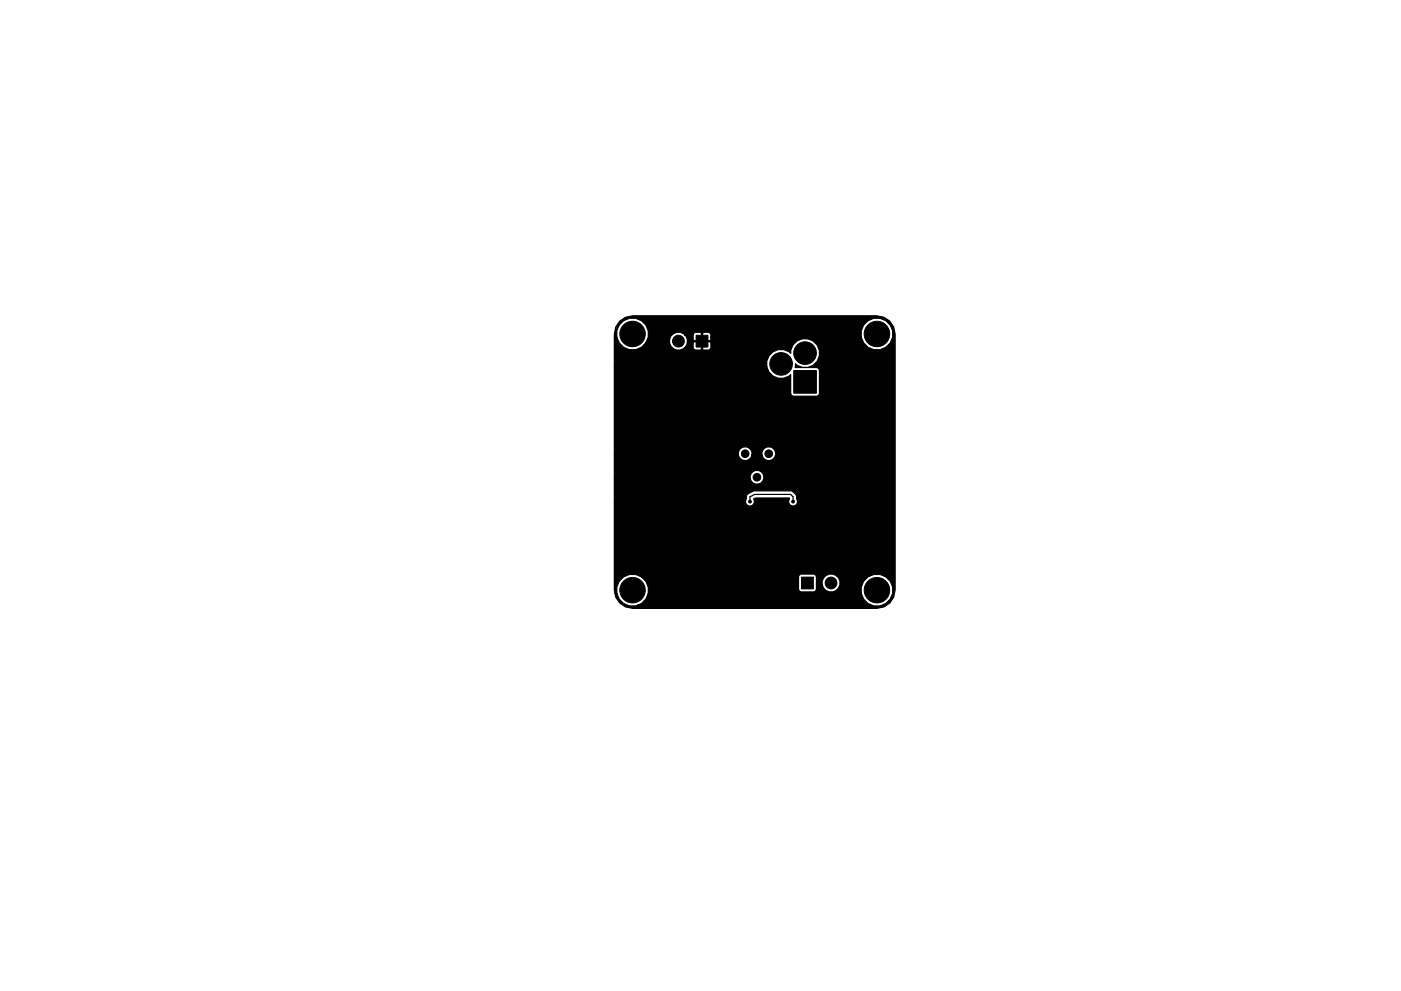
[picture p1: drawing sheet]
<svg xmlns="http://www.w3.org/2000/svg" width="297mm" height="210mm" viewBox="0 0 297 210" stroke-linecap="round" stroke-linejoin="round" font-family="sans-serif">
<g fill="#000" stroke="#000" stroke-width=".21">
<path d="M147.6 71.1h2.5v2.5h-2.5zM168.3 78.6h4.8v4.8h-4.8zM169.9 122.4h2.5v2.5h-2.5z"/>
<circle cx="134.1" cy="70.9" r="2.7"/>
<circle cx="143.8" cy="72.4" r="1.25"/>
<circle cx="165.6" cy="77.2" r="2.4"/>
<circle cx="170.7" cy="74.9" r="2.4"/>
<circle cx="185.9" cy="70.9" r="2.7"/>
<circle cx="158" cy="96.3" r=".81"/>
<circle cx="163" cy="96.3" r=".81"/>
<circle cx="159" cy="106.4" r=".3"/>
<circle cx="160.5" cy="101.3" r=".81"/>
<circle cx="168.1" cy="106.4" r=".3"/>
<circle cx="134.1" cy="125.2" r="2.7"/>
<circle cx="176.2" cy="123.7" r="1.25"/>
<circle cx="185.9" cy="125.2" r="2.7"/>
</g>
<path d="M159 106.4v-1l1-.5h7.6l.5 .5v1" fill="none" stroke="#000" stroke-width=".25"/>
<path d="M131.4 68.1l1.2-.8 1.6-.3h51.7a3.9 3.9 0 0 1 3.9 3.9v54.2a3.9 3.9 0 0 1-3.9 4h-51.7a3.7 3.7 0 0 1-3.8-3.2h.4a3.4 3.4 0 0 0 3.3 2.7 3.4 3.4 0 0 0 3.3-2.7h45.2a3.4 3.4 0 0 0 5.2 2.1 3.4 3.4 0 0 0 0-5.6 3.4 3.4 0 0 0-5.2 2.2v1.3h-45.2v-1.3l-.5-1.3-.8-.9h33.2v2.5a.65 .65 0 0 0 .6 .7h2.5a.65 .65 0 0 0 .7-.7v-.8h1.2a1.92 1.92 0 0 0 3 1.2 1.92 1.92 0 0 0 0-3.2 1.92 1.92 0 0 0-3 1.2v.8h-1.2v-1.7a.65 .65 0 0 0-.7-.6h-2.5a.65 .65 0 0 0-.6 .6h-33.2a3.4 3.4 0 0 0-3.9 0 3.4 3.4 0 0 0-1.4 3.5h-.4l-.2-.8v-18.5h27.9a.95 .95 0 0 0 1.3 .7 .95 .95 0 0 0 .4-1.4l.4-.2h7.2a.97 .97 0 0 0 0 1.3 .97 .97 0 0 0 1.3 .2 .97 .97 0 0 0 .2-1.3 1.59 1.59 0 0 0-1.3-1.8l-7.9 .1-1.3 .7-.3 1.7h-27.9v-5.1h28.8a1.47 1.47 0 0 0 2.3 1 1.47 1.47 0 0 0 0-2.5 1.47 1.47 0 0 0-2.3 1v.5h-28.8v-5h26.3a1.47 1.47 0 0 0 1.5 1.2 1.47 1.47 0 0 0 1.4-1.2h2.1a1.47 1.47 0 0 0 2.3 1 1.47 1.47 0 0 0 0-2.5 1.47 1.47 0 0 0-2.3 1v.5h-2.1a1.47 1.47 0 0 0-1.4-1.7 1.47 1.47 0 0 0-1.5 1.7h-26.3v-18.7h32.4a3 3 0 0 0 5 1.7v3.9a.65 .65 0 0 0 .7 .7h4.8a.65 .65 0 0 0 .6-.7v-4.8a.65 .65 0 0 0-.6-.6h-4.5v-.8a3.1 3.1 0 0 0 4.8-.8 3.1 3.1 0 0 0-2-4.5 3.1 3.1 0 0 0-3.7 3.1 3 3 0 0 0-3.6-.5 3 3 0 0 0-1.5 3.3h-32.4v-6.3h.6a3.4 3.4 0 0 0 2.6 2.7 3.4 3.4 0 0 0 3.5-1.4h5.1a1.91 1.91 0 0 0 1.9 1.5 1.91 1.91 0 0 0 1.8-1.6h1.3l.1 1.3 .4 .3h1.1l.1-.2v-1.6h.3v1.6l.1 .2 1.4-.1 .2-.4v-1.1l-.1-.2h-3.5l-.1 .2h-1.3v-.7l-.3-.7-.3-.3h1.9v1.1l.1 .2h1.6v-1.6h.3v1.6h1.6l.1-.2v-.6h31.9a3.4 3.4 0 0 0 5.2 2.2 3.4 3.4 0 0 0 0-5.7 3.4 3.4 0 0 0-5.2 2.2v1.3h-31.9v-.5l-.2-.4a2.04 2.04 0 0 0-1.8 .1l-.1-.2h-1.1l-.5 .5h-1.9a1.89 1.89 0 0 0-2.2-.3 1.89 1.89 0 0 0-.9 2.1h-5.1a3.4 3.4 0 0 0-2.1-5.3 3.4 3.4 0 0 0-4 4h-.6v-.6l.4-1.5z" fill="#000" stroke="#000" stroke-width=".25"/>
</svg>
